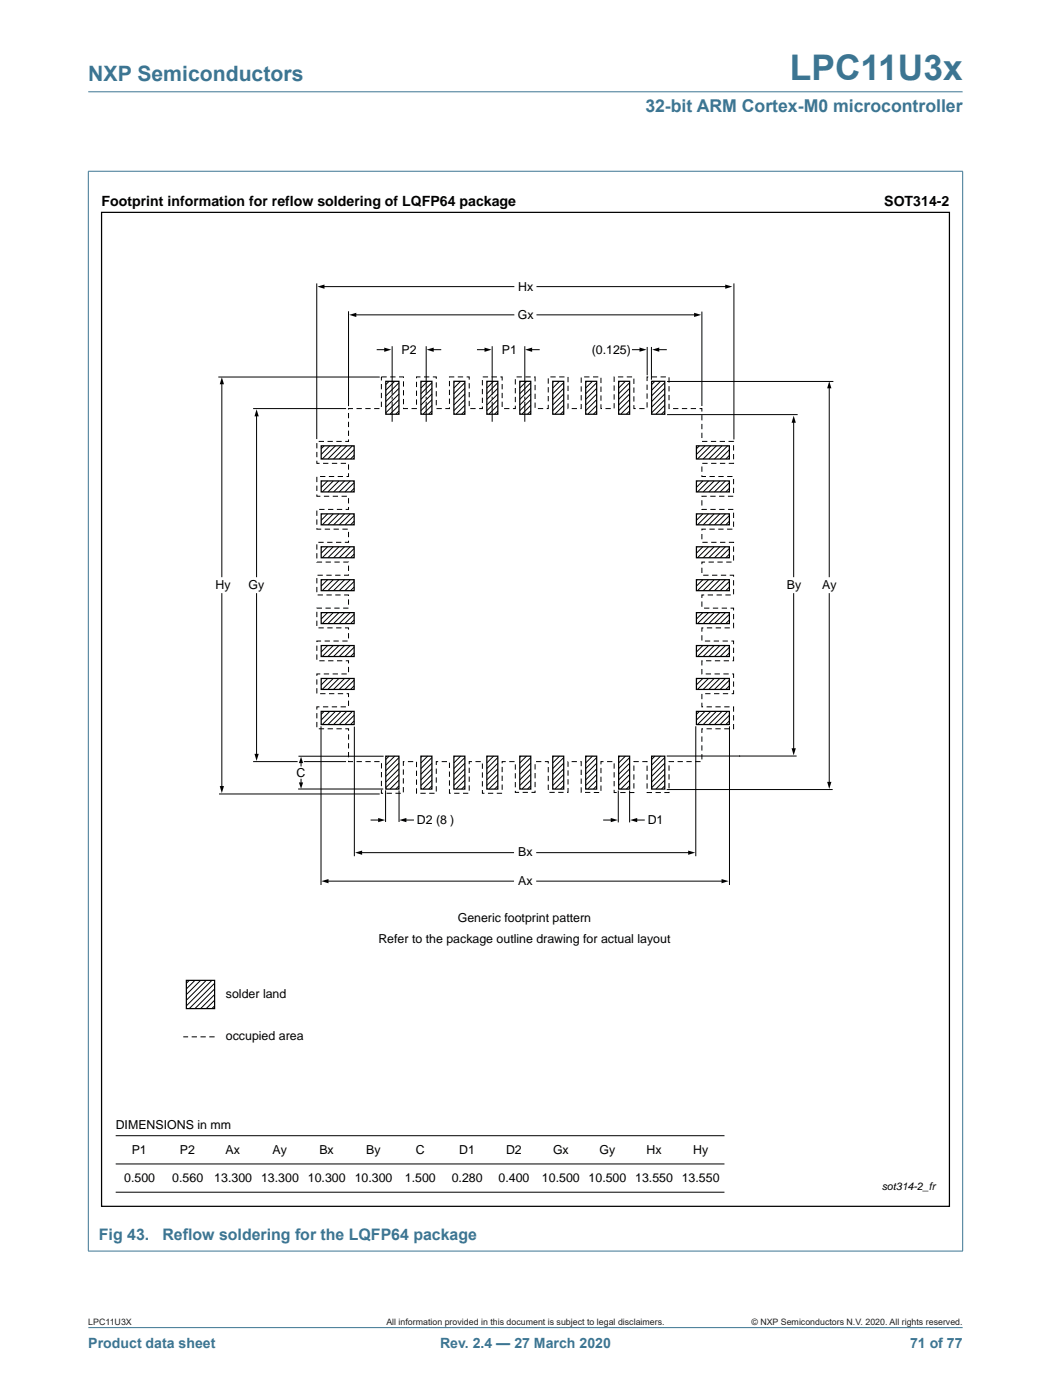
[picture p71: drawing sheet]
<svg xmlns="http://www.w3.org/2000/svg" width="210mm" height="280mm" viewBox="0 0 210 280" stroke-linecap="round" stroke-linejoin="round" font-family="sans-serif">
<defs><g id="words">
<text font-size="7.1" fill="#3c7592" x="157.8" y="16">LPC11U3x</text>
<text font-size="4.2" fill="#3c7592" x="17.6" y="16.2">NXP Semiconductors</text>
<text font-size="3.5" fill="#3c7592" x="128.9" y="22.5">32-bit ARM Cortex-M0 microcontroller</text>
<g font-size="3.2" fill="#3c7592">
<text x="19.8" y="247.9">Fig 43.</text>
<text x="32.5" y="247.9">Reflow soldering for the LQFP64 package</text>
</g>
<g font-size="2.8">
<text x="20.3" y="41.2">Footprint information for reflow soldering of LQFP64 package</text>
<text x="176.6" y="41.2">SOT314-2</text>
</g>
<g font-size="2.8" fill="#3c7592">
<text x="17.6" y="269.3">Product data sheet</text>
<text x="87.9" y="269.3">Rev. 2.4 — 27 March 2020</text>
<text x="181.8" y="269.3">71 of 77</text>
</g>
<g font-size="2.5">
<text x="103.5" y="58.2">Hx</text>
<text x="103.4" y="63.7">Gx</text>
<text x="80.2" y="70.8">P2</text>
<text x="100.2" y="70.8">P1</text>
<text x="118.2" y="70.7">(0.125)</text>
<text x="43" y="117.8">Hy</text>
<text x="49.7" y="117.8">Gy</text>
<text x="157.1" y="117.8">By</text>
<text x="164.2" y="117.8">Ay</text>
<text x="59.2" y="155.3">C</text>
<text x="83.3" y="164.7">D2 (8 )</text>
<text x="129.4" y="164.7">D1</text>
<text x="103.5" y="171.1">Bx</text>
<text x="103.5" y="176.9">Ax</text>
<text x="91.4" y="184.2">Generic footprint pattern</text>
<text x="75.6" y="188.5">Refer to the package outline drawing for actual layout</text>
<text x="45.1" y="199.4">solder land</text>
<text x="45.1" y="207.8">occupied area</text>
<text x="23.1" y="225.5">DIMENSIONS in mm</text>
<text x="26.3" y="230.6">P1</text>
<text x="35.9" y="230.6">P2</text>
<text x="45.1" y="230.6">Ax</text>
<text x="54.4" y="230.6">Ay</text>
<text x="63.8" y="230.6">Bx</text>
<text x="73.1" y="230.6">By</text>
<text x="83" y="230.6">C</text>
<text x="91.7" y="230.6">D1</text>
<text x="101.1" y="230.6">D2</text>
<text x="110.4" y="230.6">Gx</text>
<text x="119.7" y="230.6">Gy</text>
<text x="129.1" y="230.6">Hx</text>
<text x="138.4" y="230.6">Hy</text>
<text x="24.8" y="236.3">0.500</text>
<text x="34.4" y="236.3">0.560</text>
<text x="42.8" y="236.3">13.300</text>
<text x="52.1" y="236.3">13.300</text>
<text x="61.5" y="236.3">10.300</text>
<text x="70.8" y="236.3">10.300</text>
<text x="80.9" y="236.3">1.500</text>
<text x="90.2" y="236.3">0.280</text>
<text x="99.6" y="236.3">0.400</text>
<text x="108.2" y="236.3">10.500</text>
<text x="117.6" y="236.3">10.500</text>
<text x="126.9" y="236.3">13.550</text>
<text x="136.2" y="236.3">13.550</text>
</g>
<text font-size="2.1" x="176.1" y="237.8">sot314-2_fr</text>
<g font-size="1.8" fill="#231f20">
<text x="17.6" y="264.7">LPC11U3X</text>
<text x="77.2" y="264.7">All information provided in this document is subject to legal disclaimers.</text>
<text x="150.1" y="264.7">© NXP Semiconductors N.V. 2020. All rights reserved.</text>
</g>
</g></defs>
<g fill="#3c7592" stroke="#3c7592" stroke-width=".2">
<path d="M17.6 265.3h174.7z"/>
<path d="M17.6 18.3h174.7z"/>
<path d="M17.6 34.3v215.7z"/>
<path d="M192.3 34.3v215.7z"/>
<path d="M17.6 34.2h174.7z"/>
<path d="M17.6 250h174.7z"/>
</g>
<g fill="none" stroke="#000" stroke-width=".2">
<path d="M63.3 56.6v31.1M64.5 57.3h38.1M107.2 57.3h37.9M146.6 56.6v31.2M43.6 75.3h32.2M44.3 76.5v38.7M69.6 62.2v19M70.9 62.9h31.7M75.3 69.9h1.7M77.7 76.2l-.7 .6M78.3 69.2v9.7M78.3 79.3v.5"/>
<path d="M78.8 76.2l-1.8 1.8M79.7 76.5l-2.7 2.6M79.7 77.6l-2.7 2.6M79.7 78.7l-2.7 2.7M79.7 79.9l-2.7 2.6M84.3 76.2l-.2 .2M85.1 69.2v9.7M85.1 79.3v.5M85.4 76.2l-1.3 1.3M86.3 76.5l-2.2 2.2M86.3 77.6l-2.2 2.2M86.3 78.7l-2.2 2.2"/>
<path d="M86.3 79.9l-2.2 2.2M86.3 69.9h1.7M90.9 76.2l-.3 .2M92 76.2l-1.4 1.3M92.8 76.5l-2.2 2.2M92.8 77.6l-2.2 2.2M92.8 78.7l-2.2 2.2M92.8 79.9l-2.2 2.2M95.4 69.9h1.7M97.4 76.2l-.2 .2M98.3 69.2v9.7M98.3 79.3v.5"/>
<path d="M98.6 76.2l-1.4 1.3M99.4 76.5l-2.2 2.2M99.4 77.6l-2.2 2.2M99.4 78.7l-2.2 2.2M99.4 79.9l-2.2 2.2M104 76.2l-.2 .2M104.8 69.2v9.7M104.8 79.3v.5M105.2 76.2l-1.4 1.3M106 69.9h1.7M106 76.5l-2.2 2.2M106 77.6l-2.2 2.2"/>
<path d="M106 78.7l-2.2 2.2M106 79.9l-2.2 2.2M107.2 62.9h31.7M110.6 76.2l-.2 .2M111.7 76.2l-1.3 1.3M112.6 76.5l-2.2 2.2M112.6 77.6l-2.2 2.2M112.6 78.7l-2.2 2.2M112.6 79.9l-2.2 2.2M117.2 76.2l-.2 .2M118.3 76.2l-1.3 1.3M119.2 76.5l-2.2 2.2"/>
<path d="M119.2 77.6l-2.2 2.2M119.2 78.7l-2.2 2.2M119.2 79.9l-2.2 2.2M123.8 76.2l-.2 .2M124.9 76.2l-1.3 1.3M125.8 76.5l-2.2 2.2M125.8 77.6l-2.2 2.2M125.8 78.7l-2.2 2.2M125.8 79.9l-2.2 2.2M126.3 69.9h1.7M129.3 69.3v5.7M130.1 69.3v6.6"/>
<path d="M130.8 76.2l-.7 .6M131.4 69.9h1.7M131.9 76.2l-1.8 1.8M132.8 76.5l-2.7 2.6M132.8 77.6l-2.7 2.6M132.8 78.7l-2.7 2.7M132.8 79.9l-2.7 2.6M133.2 76.2h33.2M140.2 62.3v18.8M165.6 77.3v37.9M50.6 81.6h18.5M51.2 82.9v32.3"/>
<path d="M64.3 96.1l-.2 .2M64.7 89.1l-.6 .6M65.4 96.1l-1.3 1.3M65.9 89.1l-1.8 1.7M66.6 96.1l-2.2 2.2M67 89.1l-2.6 2.6M67.7 96.1l-2.2 2.2M68.1 89.1l-2.6 2.6M68.8 96.1l-2.2 2.2M69.3 89.1l-2.7 2.6M69.9 96.1l-2.1 2.2M70.4 89.1l-2.6 2.6"/>
<path d="M70.7 89.9l-1.8 1.8M70.7 91l-.7 .7M70.7 96.5l-1.8 1.8M70.7 97.6l-.7 .7M78.3 80.3v4M79.7 81l-1.8 1.8M79.7 82.1l-.7 .7M85.1 80.3v4M86.3 81l-1.8 1.8M86.3 82.1l-.7 .7M92.8 81l-1.7 1.8M92.8 82.1l-.6 .7"/>
<path d="M98.3 80.3v4M99.4 81l-1.8 1.8M99.4 82.1l-.6 .7M104.8 80.3v4M106 81l-1.8 1.8M106 82.1l-.6 .7M112.6 81l-1.8 1.8M112.6 82.1l-.7 .7M119.2 81l-1.8 1.8M119.2 82.1l-.7 .7M125.8 81l-1.8 1.8M125.8 82.1l-.7 .7"/>
<path d="M132.8 81l-1.8 1.8M132.8 82.1l-.7 .7M133.2 82.8h26.1M139.2 96.1l-.1 .2M139.7 89.1l-.6 .6M140.4 96.1l-1.3 1.3M140.8 89.1l-1.7 1.7M141.5 96.1l-2.2 2.2M141.9 89.1l-2.6 2.6M142.6 96.1l-2.2 2.2M143.1 89.1l-2.7 2.6M143.8 96.1l-2.2 2.2"/>
<path d="M144.2 89.1l-2.6 2.6M144.9 96.1l-2.2 2.2M145.3 89.1l-2.6 2.6M145.7 96.5l-1.9 1.8M145.7 97.6l-.8 .7M145.7 89.9l-1.9 1.8M145.7 91l-.7 .7M158.5 84.2v31M44.3 118.6v38.8M51.2 118.6v32.3M64.3 109.3l-.2 .1M64.3 115.8l-.2 .2"/>
<path d="M64.3 102.7l-.2 .1M65.4 109.3l-1.3 1.2M65.4 115.8l-1.3 1.3M65.4 102.7l-1.3 1.3M66.6 109.3l-2.2 2.1M66.6 115.8l-2.2 2.2M66.6 102.7l-2.2 2.2M67.7 109.3l-2.2 2.1M67.7 115.8l-2.2 2.2M67.7 102.7l-2.2 2.2M68.8 109.3l-2.2 2.1M68.8 115.8l-2.2 2.2"/>
<path d="M68.8 102.7l-2.2 2.2M69.9 109.3l-2.1 2.1M69.9 115.8l-2.1 2.2M69.9 102.7l-2.1 2.2M70.7 109.6l-1.8 1.8M70.7 110.7l-.7 .7M70.7 116.2l-1.8 1.8M70.7 117.3l-.7 .7M70.7 103l-1.8 1.9M70.7 104.2l-.7 .7M139.2 102.7l-.1 .1M139.2 109.3l-.1 .1"/>
<path d="M139.2 115.8l-.1 .2M140.4 102.7l-1.3 1.3M140.4 109.3l-1.3 1.2M140.4 115.8l-1.3 1.3M141.5 102.7l-2.2 2.2M141.5 109.3l-2.2 2.2M141.5 115.8l-2.2 2.2M142.6 102.7l-2.2 2.2M142.6 109.3l-2.2 2.2M142.6 115.8l-2.2 2.2M143.8 102.7l-2.2 2.2M143.8 109.3l-2.2 2.2"/>
<path d="M143.8 115.8l-2.2 2.2M144.9 102.7l-2.2 2.2M144.9 109.3l-2.2 2.2M144.9 115.8l-2.2 2.2M145.7 103l-1.9 1.9M145.7 104.2l-.8 .7M145.7 109.6l-1.9 1.9M145.7 110.7l-.8 .8M145.7 116.2l-1.9 1.8M145.7 117.3l-.8 .7M158.5 118.6v31.2M165.6 118.6v37.9"/>
<path d="M64.3 122.4l-.2 .2M64.3 129l-.2 .1M64.3 135.6l-.2 .1M65.4 122.4l-1.3 1.3M65.4 129l-1.3 1.3M65.4 135.6l-1.3 1.3M66.6 122.4l-2.2 2.2M66.6 129l-2.2 2.2M66.6 135.6l-2.2 2.2M67.7 122.4l-2.2 2.2M67.7 129l-2.2 2.2M67.7 135.6l-2.2 2.2"/>
<path d="M68.8 122.4l-2.2 2.2M68.8 129l-2.2 2.2M68.8 135.6l-2.2 2.2M69.9 122.4l-2.1 2.2M69.9 129l-2.1 2.2M69.9 135.6l-2.1 2.2M70.7 122.8l-1.8 1.8M70.7 123.9l-.7 .7M70.7 129.3l-1.8 1.9M70.7 130.5l-.7 .7M70.7 135.9l-1.8 1.9M70.7 137l-.7 .8"/>
<path d="M139.2 122.4l-.1 .2M139.2 129l-.1 .1M139.2 135.6l-.1 .1M140.4 122.4l-1.3 1.3M140.4 129l-1.3 1.3M140.4 135.6l-1.3 1.3M141.5 122.4l-2.2 2.2M141.5 129l-2.2 2.2M141.5 135.6l-2.2 2.2M142.6 122.4l-2.2 2.2M142.6 129l-2.2 2.2M142.6 135.6l-2.2 2.2"/>
<path d="M143.8 122.4l-2.2 2.2M143.8 129l-2.2 2.2M143.8 135.6l-2.2 2.2M144.9 122.4l-2.2 2.2M144.9 129l-2.2 2.2M144.9 135.6l-2.2 2.2M145.7 122.8l-1.9 1.8M145.7 123.9l-.8 .7M145.7 129.3l-1.9 1.9M145.7 130.5l-.7 .7M145.7 135.9l-1.9 1.9M145.7 137l-.7 .8"/>
<path d="M43.7 158.7h32.1M50.6 152.2h8.8M59.5 157.7h17M59.6 151.1h17M60.1 152.3v.8M60.1 155.7v.9M60.7 152.2h8.4M64.1 145.1v31.7M64.7 142.1l-.6 .6M65.9 142.1l-1.8 1.8M67 142.1l-2.6 2.7M68.1 142.1l-2.6 2.7"/>
<path d="M69.3 142.1l-2.7 2.7M70.4 142.1l-2.6 2.7M70.7 142.9l-1.8 1.9M70.7 144.1l-.7 .7M70.8 145.2v25.9M77 157.9v6.3M77.7 151.1l-.7 .7M78.8 151.1l-1.8 1.8M79.7 151.4l-2.7 2.6M79.7 152.5l-2.7 2.6M79.7 153.6l-2.7 2.7M79.7 154.8l-2.7 2.6"/>
<path d="M79.7 155.9l-1.8 1.8M79.7 157l-.7 .7M79.7 158v6.2M84.3 151.1l-.2 .2M85.4 151.1l-1.3 1.3M86.3 151.4l-2.2 2.2M86.3 152.5l-2.2 2.2M86.3 153.6l-2.2 2.2M86.3 154.8l-2.2 2.2M86.3 155.9l-1.8 1.8M86.3 157l-.7 .7M90.9 151.1l-.3 .2"/>
<path d="M92 151.1l-1.4 1.3M92.8 151.4l-2.2 2.2M92.8 152.5l-2.2 2.2M92.8 153.6l-2.2 2.2M92.8 154.8l-2.2 2.2M92.8 155.9l-1.7 1.8M92.8 157l-.6 .7M97.4 151.1l-.2 .2M98.6 151.1l-1.4 1.3M99.4 151.4l-2.2 2.2M99.4 152.5l-2.2 2.2M99.4 153.6l-2.2 2.2"/>
<path d="M99.4 154.8l-2.2 2.2M99.4 155.9l-1.8 1.8M99.4 157l-.6 .7M104 151.1l-.2 .2M105.2 151.1l-1.4 1.3M106 151.4l-2.2 2.2M106 152.5l-2.2 2.2M106 153.6l-2.2 2.2M106 154.8l-2.2 2.2M106 155.9l-1.8 1.8M106 157l-.6 .7M110.6 151.1l-.2 .2"/>
<path d="M111.7 151.1l-1.3 1.3M112.6 151.4l-2.2 2.2M112.6 152.5l-2.2 2.2M112.6 153.6l-2.2 2.2M112.6 154.8l-2.2 2.2M112.6 155.9l-1.8 1.8M112.6 157l-.7 .7M117.2 151.1l-.2 .2M118.3 151.1l-1.3 1.3M119.2 151.4l-2.2 2.2M119.2 152.5l-2.2 2.2M119.2 153.6l-2.2 2.2"/>
<path d="M119.2 154.8l-2.2 2.2M119.2 155.9l-1.8 1.8M119.2 157l-.7 .7M123.5 158v6.3M123.8 151.1l-.2 .2M124.9 151.1l-1.3 1.3M125.7 158v6.3M125.8 151.4l-2.2 2.2M125.8 152.5l-2.2 2.2M125.8 153.6l-2.2 2.2M125.8 154.8l-2.2 2.2M125.8 155.9l-1.8 1.8"/>
<path d="M125.8 157l-.7 .7M130.8 151.1l-.7 .7M131.9 151.1l-1.8 1.8M132.8 151.4l-2.7 2.6M132.8 152.5l-2.7 2.6M132.8 153.6l-2.7 2.7M132.8 154.8l-2.7 2.6M132.8 155.9l-1.8 1.8M132.8 157l-.7 .7M133.2 157.8h33.1M133.2 151.1h25.9M139 145.1v26"/>
<path d="M139.7 142.2l-.6 .5M140.8 142.2l-1.7 1.7M141.9 142.2l-2.6 2.6M143.1 142.2l-2.7 2.6M144.2 142.2l-2.6 2.6M145.3 142.2l-2.6 2.6M145.7 142.9l-1.9 1.9M145.7 144.1l-.7 .7M145.7 145.1v31.7M147.6 151.1h.1M65.3 176.1h37.3M72 170.4h30.6"/>
<path d="M74.1 163.9h1.7M80.9 163.9h1.7M107.2 176.1h37.2M107.2 170.4h30.5M120.6 163.9h1.7M127 163.9h1.7M37.8 195.9l-.6 .6M38.9 195.9l-1.7 1.7M40.1 195.9l-2.9 2.8M41.2 195.9l-4 4M42.3 195.9l-5.1 5.1M42.9 196.5l-5.1 5"/>
<path d="M42.9 197.6l-4 3.9M42.9 198.7l-2.8 2.8M42.9 199.9l-1.7 1.6M42.9 201l-.6 .5M23.1 238.2h121.6M23.1 232.6h121.6M23.1 226.9h121.6"/>
</g>
<g fill="#000">
<path d="M63.4 57.3l1.4-.4v.8zM144.8 56.9l1.5 .4-1.5 .4zM44.3 75.4l.4 1.4h-.8zM69.7 62.9l1.5-.4v.8zM76.7 69.5l1.5 .4-1.5 .4zM85.2 69.9l1.4-.4v.8zM96.8 69.5l1.4 .4-1.4 .4zM104.9 69.9l1.4-.4v.8zM127.7 69.4l1.4 .5-1.4 .4zM130.3 69.9l1.4-.5v.9zM138.6 62.5l1.4 .4-1.4 .4zM165.6 76.2l.4 1.4h-.8z"/>
<path d="M51.2 81.8l.5 1.4h-.9zM158.5 83.1l.4 1.4h-.8zM43.9 157.1h.8l-.4 1.4zM50.8 150.6h.9l-.5 1.4zM59.7 156.3h.8l-.4 1.3zM60.1 151.2l.4 1.3h-.8zM158.1 149.5h.8l-.4 1.4zM165.2 156.2h.8l-.4 1.4zM64.2 176.1l1.4-.4v.8zM70.9 170.4l1.4-.4v.8zM75.5 163.5l1.4 .4-1.4 .4zM79.8 163.9l1.4-.4v.8z"/>
<path d="M122 163.5l1.4 .4-1.4 .4zM125.8 163.9l1.5-.4v.8zM137.4 170l1.4 .4-1.4 .4zM144.1 175.7l1.4 .4-1.4 .4z"/>
</g>
<g fill="none" stroke="#000" stroke-width=".25">
<path d="M20.3 42.4h169.3v198.7h-169.3zM77 76.2h2.7v6.6h-2.7zM84.1 76.2h2.2v6.6h-2.2zM90.6 76.2h2.2v6.6h-2.2zM97.2 76.2h2.2v6.6h-2.2zM103.8 76.2h2.2v6.6h-2.2zM110.4 76.2h2.2v6.6h-2.2zM117 76.2h2.2v6.6h-2.2zM123.6 76.2h2.1v6.6h-2.1zM130.1 76.2h2.7v6.6h-2.7zM64.1 96.1h6.6v2.2h-6.6zM64.1 89.1h6.6v2.6h-6.6z"/>
<path d="M139.1 89.1h6.6v2.6h-6.6zM139.1 96.1h6.6v2.2h-6.6zM64.1 102.7h6.6v2.2h-6.6zM64.1 109.3h6.6v2.2h-6.6zM64.1 115.8h6.6v2.2h-6.6zM139.1 115.8h6.6v2.2h-6.6zM139.1 102.7h6.6v2.2h-6.6zM139.1 109.3h6.6v2.2h-6.6zM64.1 122.4h6.6v2.2h-6.6zM64.1 129h6.6v2.2h-6.6zM64.1 135.6h6.6v2.2h-6.6zM139.1 122.4h6.6v2.2h-6.6z"/>
<path d="M139.1 129h6.6v2.2h-6.6zM139.1 135.6h6.6v2.2h-6.6zM64.1 142.2h6.6v2.6h-6.6zM77 151.1h2.7v6.6h-2.7zM84.1 151.1h2.2v6.6h-2.2zM90.6 151.1h2.2v6.6h-2.2zM97.2 151.1h2.2v6.6h-2.2zM103.8 151.1h2.2v6.6h-2.2zM110.4 151.1h2.2v6.6h-2.2zM117 151.1h2.2v6.6h-2.2zM123.6 151.1h2.1v6.6h-2.1zM130.1 151.1h2.7v6.6h-2.7z"/>
<path d="M139.1 142.2h6.6v2.6h-6.6zM37.2 195.9h5.7v5.6h-5.7z"/>
</g>
<path d="M69.6 81.6h6.6v-6.3h4.4v6.3h2.6v-6.3h3.9v6.3h2.7v-6.3h3.9v6.3h2.6v-6.3h4v6.3h2.6v-6.3h4v6.3h2.6v-6.3h3.9v6.3h2.7v-6.3h3.9v6.3h2.7v-6.3h3.9v6.3h2.6v-6.3h4.4v6.3h6.6v6.6h6.3v4.4h-6.3v2.6h6.3v4h-6.3v2.6h6.3v3.9h-6.3v2.7h6.3v3.9h-6.3v2.6h6.3v4h-6.3v2.6h6.3v4h-6.3v2.6h6.3v3.9h-6.3v2.7h6.3v3.9h-6.3v2.6h6.3v4.4h-6.3v6.6h-6.6v6.2h-4.4v-6.2h-2.6v6.2h-3.9v-6.2h-2.7v6.2l-3.9-.1v-6.1h-2.7v6.1h-3.9v-6.1h-2.6v6.1h-4v-6.1h-2.6v6.3h-4v-6.3h-2.6v6.3h-3.9v-6.3h-2.7v6.3h-3.9v-6.3h-2.6v6.3h-4.4v-6.3h-6.6v-6.6h-6.3v-4.4h6.3v-2.6h-6.3v-3.9h6.3v-2.7h-6.3v-3.9h6.3v-2.6h-6.3v-4h6.3v-2.6h-6.3v-4h6.3v-2.6h-6.3v-3.9h6.3v-2.7h-6.3v-3.9h6.3v-2.6h-6.3v-4h6.3v-2.6h-6.3v-4.4h6.3zM42.9 207.2h-6.3" fill="none" stroke="#000" stroke-width=".2" stroke-dasharray="1.1 .7" stroke-linecap="butt"/>
<use href="#words"/>
</svg>
